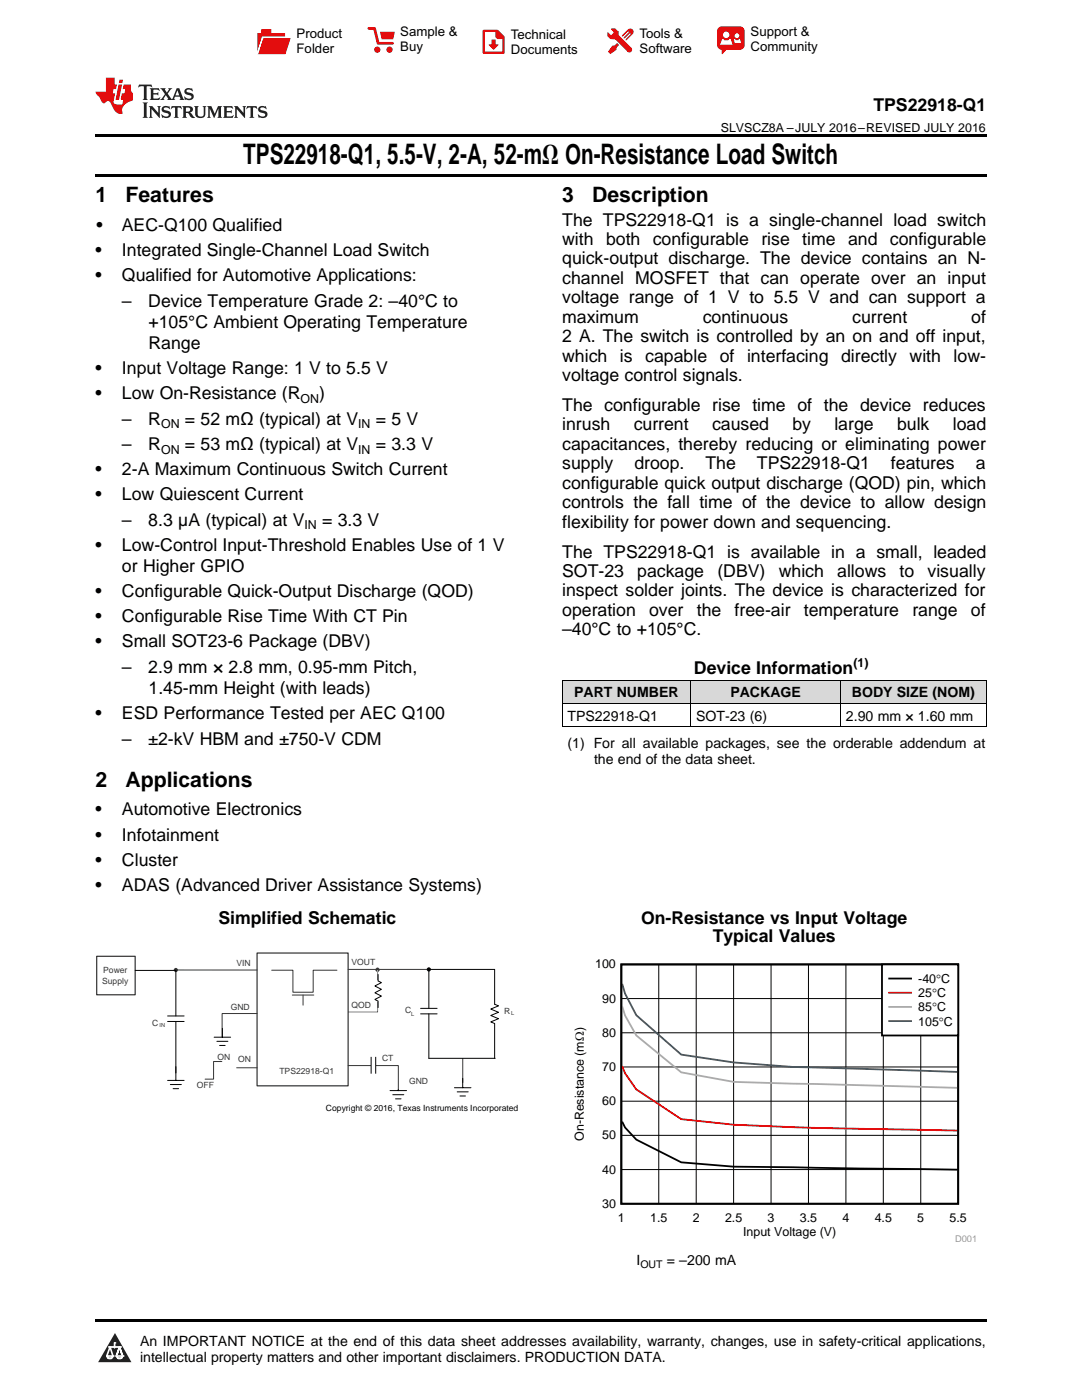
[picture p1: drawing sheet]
<svg xmlns="http://www.w3.org/2000/svg" width="216mm" height="279mm" viewBox="0 0 216 279" stroke-linecap="round" stroke-linejoin="round" font-family="sans-serif">
<defs><g id="words">
<text font-size="5.6" x="48.5" y="32.8">TPS22918-Q1, 5.5-V, 2-A, 52-mΩ On-Resistance Load Switch</text>
<g font-size="4.2">
<text x="19" y="40.4">1</text>
<text x="25" y="40.4">Features</text>
<text x="112.2" y="40.4">3</text>
<text x="118.2" y="40.4">Description</text>
<text x="19" y="157">2</text>
<text x="25" y="157">Applications</text>
</g>
<g font-size="3.5">
<text x="174.3" y="22.2">TPS22918-Q1</text>
<text x="19.2" y="46.1">•</text>
<text x="24.3" y="46.1">AEC-Q100 Qualified</text>
<text x="112.2" y="45">The TPS22918-Q1 is a single-channel load switch</text>
<text x="19" y="51.1">•</text>
<text x="24.3" y="51.1">Integrated Single-Channel Load Switch</text>
<text x="112.2" y="48.9">with</text>
<text x="112.2" y="52.8">quick-output discharge. The device contains an N-</text>
<text x="120.9" y="48.9">both</text>
<text x="130.3" y="48.9">configurable</text>
<text x="151.9" y="48.9">rise</text>
<text x="160.1" y="48.9">time</text>
<text x="169.2" y="48.9">and configurable</text>
<text x="19" y="56.1">•</text>
<text x="24.3" y="56.1">Qualified for Automotive Applications:</text>
<text x="112.2" y="56.7">channel MOSFET that can operate over an input</text>
<text x="24.3" y="61.2">–</text>
<text x="29.6" y="61.2">Device Temperature Grade 2: –40°C to</text>
<text x="29.6" y="65.4">+105°C Ambient Operating Temperature</text>
<text x="112.2" y="60.5">voltage range of 1 V to 5.5 V and can support a</text>
<text x="112.2" y="64.4">maximum</text>
<text x="140.2" y="64.4">continuous</text>
<text x="170.1" y="64.4">current</text>
<text x="193.8" y="64.4">of</text>
<text x="29.6" y="69.6">Range</text>
<text x="112.2" y="68.3">2 A. The switch is controlled by an on and off input,</text>
<text x="19" y="74.6">•</text>
<text x="24.3" y="74.6">Input Voltage Range: 1 V to 5.5 V</text>
<text x="112.2" y="72.2">which</text>
<text x="112.2" y="76.1">voltage control signals.</text>
<text x="123.7" y="72.2">is</text>
<text x="128.8" y="72.2">capable</text>
<text x="143.6" y="72.2">of</text>
<text x="149.1" y="72.2">interfacing</text>
<text x="167.8" y="72.2">directly</text>
<text x="181.5" y="72.2">with</text>
<text x="190.3" y="72.2">low-</text>
<text x="19" y="79.7">•</text>
<text x="24.3" y="79.7">Low On-Resistance (R</text>
<text x="63.7" y="79.7">)</text>
<text x="112.2" y="82">The configurable rise time of the device reduces</text>
<text x="24.3" y="84.7">–</text>
<text x="24.3" y="89.8">–</text>
<text x="29.6" y="84.7">R</text>
<text x="29.6" y="89.8">R</text>
<text x="36.9" y="84.7">= 52 mΩ (typical) at V</text>
<text x="36.9" y="89.8">= 53 mΩ (typical) at V</text>
<text x="75" y="84.7">= 5 V</text>
<text x="75" y="89.8">= 3.3 V</text>
<text x="112.2" y="85.9">inrush</text>
<text x="112.2" y="89.8">capacitances, thereby reducing or eliminating power</text>
<text x="126.4" y="85.9">current</text>
<text x="142.1" y="85.9">caused</text>
<text x="158.1" y="85.9">by</text>
<text x="166.5" y="85.9">large</text>
<text x="179" y="85.9">bulk</text>
<text x="190.1" y="85.9">load</text>
<text x="19" y="94.8">•</text>
<text x="24.3" y="94.8">2-A Maximum Continuous Switch Current</text>
<text x="112.2" y="93.7">supply</text>
<text x="126.6" y="93.7">droop.</text>
<text x="140.8" y="93.7">The</text>
<text x="151" y="93.7">TPS22918-Q1</text>
<text x="177.8" y="93.7">features</text>
<text x="194.7" y="93.7">a</text>
<text x="19" y="99.8">•</text>
<text x="24.3" y="99.8">Low Quiescent Current</text>
<text x="112.2" y="97.5">configurable quick output discharge (QOD) pin, which</text>
<text x="112.2" y="101.4">controls the fall time of the device to allow design</text>
<text x="24.3" y="104.9">–</text>
<text x="29.6" y="104.9">8.3 µA (typical) at V</text>
<text x="64.3" y="104.9">= 3.3 V</text>
<text x="112.2" y="105.3">flexibility for power down and sequencing.</text>
<text x="19" y="109.9">•</text>
<text x="24.3" y="109.9">Low-Control Input-Threshold Enables Use of 1 V</text>
<text x="112.2" y="111.3">The TPS22918-Q1 is available in a small, leaded</text>
<text x="19" y="119.2">•</text>
<text x="24.3" y="114.2">or Higher GPIO</text>
<text x="24.3" y="119.2">Configurable Quick-Output Discharge (QOD)</text>
<text x="112.2" y="115.1">SOT-23</text>
<text x="112.2" y="119">inspect solder joints. The device is characterized for</text>
<text x="127.2" y="115.1">package</text>
<text x="143.2" y="115.1">(DBV)</text>
<text x="155.4" y="115.1">which</text>
<text x="167.1" y="115.1">allows</text>
<text x="179.5" y="115.1">to</text>
<text x="185.1" y="115.1">visually</text>
<text x="19" y="124.2">•</text>
<text x="24.3" y="124.2">Configurable Rise Time With CT Pin</text>
<text x="112.2" y="122.9">operation</text>
<text x="129.5" y="122.9">over</text>
<text x="139" y="122.9">the</text>
<text x="146.6" y="122.9">free-air</text>
<text x="160.4" y="122.9">temperature</text>
<text x="182.1" y="122.9">range</text>
<text x="193.7" y="122.9">of</text>
<text x="19" y="129.2">•</text>
<text x="24.3" y="129.2">Small SOT23-6 Package (DBV)</text>
<text x="112.2" y="126.8">–40°C to +105°C.</text>
<text x="24.3" y="134.3">–</text>
<text x="29.6" y="134.3">2.9 mm × 2.8 mm, 0.95-mm Pitch,</text>
<text x="138.5" y="134.5">Device Information</text>
<text x="19" y="143.5">•</text>
<text x="24.3" y="143.5">ESD Performance Tested per AEC Q100</text>
<text x="29.6" y="138.5">1.45-mm Height (with leads)</text>
<text x="24.3" y="148.6">–</text>
<text x="29.6" y="148.6">±2-kV HBM and ±750-V CDM</text>
<text x="19" y="162.7">•</text>
<text x="19" y="167.7">•</text>
<text x="24.3" y="162.7">Automotive Electronics</text>
<text x="24.3" y="167.7">Infotainment</text>
<text x="19" y="172.8">•</text>
<text x="24.3" y="172.8">Cluster</text>
<text x="19" y="177.8">•</text>
<text x="24.3" y="177.8">ADAS (Advanced Driver Assistance Systems)</text>
<text x="43.6" y="184.5">Simplified Schematic</text>
<text x="127.9" y="184.5">On-Resistance vs Input Voltage</text>
<text x="142.2" y="188">Typical Values</text>
</g>
<g font-size="2.8">
<text x="113.2" y="143.8">TPS22918-Q1</text>
<text x="114.5" y="139.2">PART NUMBER</text>
<text x="138.9" y="143.8">SOT-23 (6)</text>
<text x="145.7" y="139.2">PACKAGE</text>
<text x="168.8" y="143.8">2.90 mm × 1.60 mm</text>
<text x="170" y="139.2">BODY SIZE (NOM)</text>
<text x="113.2" y="149.3">(1) For all available packages, see the orderable addendum at</text>
<text x="118.5" y="152.5">the end of the data sheet.</text>
<text x="127" y="252.4">I</text>
<text x="133.1" y="252.4">= –200 mA</text>
<text x="27.9" y="268.6">An IMPORTANT NOTICE at the end of this data sheet addresses availability, warranty, changes, use in safety-critical applications,</text>
<text x="27.9" y="271.8">intellectual property matters and other important disclaimers. PRODUCTION DATA.</text>
</g>
<g font-size="2.6">
<text x="59.2" y="7.6">Product</text>
<text x="59.2" y="10.6">Folder</text>
<text x="79.9" y="7.3">Sample &amp;</text>
<text x="79.9" y="10.2">Buy</text>
<text x="101.9" y="7.8">Technical</text>
<text x="101.9" y="10.8">Documents</text>
<text x="127.6" y="7.6">Tools &amp;</text>
<text x="127.6" y="10.6">Software</text>
<text x="149.8" y="7.2">Support &amp;</text>
<text x="149.8" y="10.2">Community</text>
</g>
<g font-size="2.5">
<text x="143.8" y="26.3">SLVSCZ8A –JULY 2016–REVISED JULY 2016</text>
<text x="60" y="80.4">ON</text>
<text x="32.1" y="85.4">ON</text>
<text x="71.5" y="85.4">IN</text>
<text x="32.1" y="90.5">ON</text>
<text x="71.5" y="90.5">IN</text>
<text x="60.7" y="105.6">IN</text>
<text x="170.3" y="133.1">(1)</text>
<text x="118.8" y="193.3">100</text>
<text x="183.2" y="196.2">-40qC</text>
<text x="120.1" y="200.1">90</text>
<text x="183.2" y="199">25qC</text>
<text x="183.2" y="201.8">85qC</text>
<text x="120.1" y="206.9">80</text>
<text x="183.2" y="204.7">105qC</text>
<text x="120.1" y="213.7">70</text>
<text x="120.1" y="220.6">60</text>
<text x="116.5" y="227.7" transform="rotate(-90 116.5 227.7)">On-Resistance (m:)</text>
<text x="120.1" y="227.4">50</text>
<text x="120.1" y="234.2">40</text>
<text x="120.1" y="241">30</text>
<text x="123.3" y="243.9">1</text>
<text x="129.7" y="243.9">1.5</text>
<text x="138.2" y="243.9">2</text>
<text x="144.7" y="243.9">2.5</text>
<text x="153.2" y="243.9">3</text>
<text x="159.6" y="243.9">3.5</text>
<text x="168.1" y="243.9">4</text>
<text x="174.5" y="243.9">4.5</text>
<text x="183" y="243.9">5</text>
<text x="189.5" y="243.9">5.5</text>
<text x="148.3" y="246.7">Input Voltage (V)</text>
</g>
<text font-size="2.1" x="127.8" y="253">OUT</text>
<text font-size="1.9" fill="#999" x="190.6" y="247.8">D001</text>
<g font-size="1.7" fill="#373435">
<text x="20.4" y="196.3">Supply</text>
<text x="20.6" y="194.1">Power</text>
<text x="47.2" y="192.7">VIN</text>
<text x="70.1" y="192.7">VOUT</text>
<text x="46" y="201.5">GND</text>
<text x="70.2" y="201.2">QOD</text>
<text x="80.8" y="202.2">C</text>
<text x="100.6" y="202.3">R</text>
<text x="30.3" y="204.8">C</text>
<text x="43.4" y="211.6">ON</text>
<text x="47.5" y="212">ON</text>
<text x="55.8" y="214.3">TPS22918-Q1</text>
<text x="76.3" y="211.8">CT</text>
<text x="39.3" y="217.1">OFF</text>
<text x="81.6" y="216.3">GND</text>
</g>
<text font-size="1.7" x="65" y="221.7">Copyright © 2016, Texas Instruments Incorporated</text>
<g font-size="1.1" fill="#373435">
<text x="82.1" y="202.7">L</text>
<text x="102" y="202.7">L</text>
<text x="31.8" y="205">IN</text>
</g>
</g></defs>
<g fill="#d8d8d8">
<path d="M112.2 135.8h25.6v4.6h-25.6z"/>
<path d="M137.8 135.8h29.9v4.6h-29.9z"/>
<path d="M167.7 135.8h29.1v4.6h-29.1z"/>
</g>
<path d="M22.9 266l3.3 5.9h-6.6z" fill="#231f20"/>
<path d="M21.3 270.6h1.2l-.3 .5h-.3a.53 .53 0 0 1-.6-.5z" fill-rule="evenodd" fill="#fff"/>
<path d="M21.3 270.6h1.2l-.3 .5h-.3a.53 .53 0 0 1-.6-.5z" fill="none" stroke="#231f20" stroke-width=".33"/>
<path d="M21.3 270.6l1.2 .1-.3 .4h-.5z" fill="none" stroke="#fff" stroke-width=".33"/>
<path d="M22.9 268.9h.1" fill="none" stroke="#fff" stroke-width=".33"/>
<path d="M22.9 268v.9z" fill="#fff"/>
<path d="M22.9 268v.9z" fill="none" stroke="#fff" stroke-width=".33"/>
<circle cx="22.9" cy="268" r=".16" fill="#fff"/>
<path d="M21.8 268.8h.1" fill="none" stroke="#fff" stroke-width=".33"/>
<path d="M21.8 268.8h2.2z" fill="#fff"/>
<path d="M21.8 268.8h2.2z" fill="none" stroke="#fff" stroke-width=".33"/>
<circle cx="24" cy="268.8" r=".16" fill="#fff"/>
<path d="M23.2 270.6h.1" fill="none" stroke="#fff" stroke-width=".33"/>
<path d="M23.8 268.8l-.6 1.8z" fill="#fff"/>
<path d="M23.8 268.8l-.6 1.8z" fill="none" stroke="#fff" stroke-width=".33"/>
<path d="M23.8 268.8l.7 1.8z" fill="#fff"/>
<path d="M23.8 268.8l.7 1.8z" fill="none" stroke="#fff" stroke-width=".33"/>
<path d="M24.4 270.6h.1" fill="none" stroke="#fff" stroke-width=".33"/>
<circle cx="21.3" cy="270.6" r=".16" fill="#fff"/>
<path d="M22 268.8l-.7 1.8z" fill="#fff"/>
<path d="M22 268.8l-.7 1.8z" fill="none" stroke="#fff" stroke-width=".33"/>
<path d="M22 268.8l.5 1.8z" fill="#fff"/>
<path d="M22 268.8l.5 1.8z" fill="none" stroke="#fff" stroke-width=".33"/>
<circle cx="22.5" cy="270.6" r=".16" fill="#fff"/>
<path d="M23.3 270.6h1.2a.63 .63 0 0 1-.6 .5 .63 .63 0 0 1-.6-.5z" fill-rule="evenodd" fill="#fff"/>
<path d="M23.3 270.6h1.2a.63 .63 0 0 1-.6 .5 .63 .63 0 0 1-.6-.5z" fill="none" stroke="#231f20" stroke-width=".33"/>
<path d="M23.3 270.6h1.2l-.4 .5h-.5z" fill="none" stroke="#fff" stroke-width=".33"/>
<path d="M23.2 270.6h.1" fill="none" stroke="#fff" stroke-width=".33"/>
<circle cx="24.5" cy="270.6" r=".16" fill="#fff"/>
<path d="M19 263.2h177.8v.5h-177.8z" fill="#000"/>
<path d="M114.1 191.5h80.5v56.3h-80.5z" fill-rule="evenodd" fill="#fff"/>
<path d="M124 192.5h67.2v47.7h-67.2zM124.1 223.9l.6 1.1 2.3 2.4 8.9 4.6 10.5 .8 44.6 .6" fill="none" stroke="#000" stroke-width=".36"/>
<g fill="none" stroke="#000" stroke-width=".2">
<path d="M124 199.3h67.2M131.4 192.5v47.7M138.9 192.5v47.7M146.4 192.5v47.7M153.9 192.5v47.7M161.3 192.5v47.7M168.8 192.5v47.7M176.3 192.5v47.7M183.7 192.5v47.7M124 219.8h67.2M124 212.9h67.2M124 206.1h67.2"/>
<path d="M124 233.4h67.2M124 226.6h67.2"/>
</g>
<path d="M124.1 212.8l.6 1.4 2.3 3.2 8.9 5.9 10.5 1.2a1116.3 1116.3 0 0 0 44.6 1.1" fill="none" stroke="#f00" stroke-width=".36"/>
<path d="M124.1 200.8l.6 1.9 2.3 3.9 8.9 7.4 10.5 1.9 44.6 1.2" fill="none" stroke="#aaa" stroke-width=".36"/>
<path d="M124.1 196.3l.6 2 2.3 4.3 8.9 7.9 10.5 1.5 11.9 .9 32.7 1" fill="none" stroke="#295c75" stroke-width=".36"/>
<path d="M176 192.5h15.2v14.2h-15.2z" fill-rule="evenodd" fill="#fff"/>
<path d="M176 192.5h15.2v14.2h-15.2zM177.4 195.3h4.4" fill="none" stroke="#000" stroke-width=".36"/>
<path d="M177.4 198.1h4.4" fill="none" stroke="#f00" stroke-width=".36"/>
<path d="M177.4 201h4.4" fill="none" stroke="#aaa" stroke-width=".36"/>
<path d="M177.4 203.8h4.4" fill="none" stroke="#295c75" stroke-width=".36"/>
<path d="M19.3 190.9h7.7v7.6h-7.7zM51.3 190.2h18.2v26.5h-18.2z" fill="none" stroke="#373435" stroke-width=".24"/>
<path d="M35.1 193.6h16.2" fill="none" stroke="#373435" stroke-width=".2"/>
<circle cx="35.1" cy="193.6" r=".42" fill="#373435"/>
<path d="M44.3 211.9h-1.7v3.5h-1.7M47.2 213.1h4.1M51.3 202.3h-7v4.6M69.5 212.7h10v5" fill="none" stroke="#373435" stroke-width=".2"/>
<path d="M69.5 201.9v.1zM69.5 201.9l5.9 .1h-5.9zM75.4 201.9v.1zM75.3 193.5h.1v8.5h-.1zM74.9 193.4l.3-.3h.3l.3 .3v.3l-.3 .3h-.3l-.3-.3zM75.3 193.5h.1z" fill-rule="evenodd" fill="#373435"/>
<path d="M54.2 193.6h4.2v4.4h4.1v-4.4h4.7M58.3 198.6h4.3M60.5 198.6v2M69.5 193.5h16.1M92.3 211.3v4.7" fill="none" stroke="#373435" stroke-width=".2"/>
<g fill="#fff">
<path d="M97.9 199.2h1.5v4.2h-1.5z" fill-rule="evenodd"/>
<path d="M98.1 199.2h1.4v4.1h-1.4z" fill-rule="evenodd"/>
<path d="M74.5 195.8h1.5v4.1h-1.5z" fill-rule="evenodd"/>
<path d="M74.8 195.8h1.3v4h-1.3z" fill-rule="evenodd"/>
</g>
<path d="M75.4 194.4v1.4l.7 .3-1.3 .7 1.3 .6-1.3 .7 1.3 .7-1.3 .7 .6 .3v1.4" fill="none" stroke="#000" stroke-width=".2"/>
<path d="M74.1 211.7h.8v1.9h-.8z" fill-rule="evenodd" fill="#fff"/>
<g fill="none" stroke="#000" stroke-width=".2">
<path d="M112.2 135.7h84.6M112.2 135.8v9.3M137.8 135.8v9.3M167.7 135.8v9.3M196.8 135.8v9.3M112.2 145h84.6M112.2 140.4h84.6M27 193.7h8.1M35.1 193.6v9.2M33.4 215.6h3.3M33.4 203.9h3.3M33.4 202.8h3.3"/>
<path d="M34 216.4h2.2M34.5 217.3h1.1M35.1 203.9v11.7M42.7 207h3.3M43.3 207.8h2.2M43.8 208.6h1.1M44.4 205.2v1.8M74.1 210.9v3.4M75 210.9v3.4M77.8 217.7h3.3M78.4 218.5h2.2M78.9 219.3h1.1"/>
<path d="M79.5 217.4v.3M83.9 202.3h3.3M83.9 201.2h3.3M85.6 201.2v-7.7h13.1v6.9l.8 .3-1.6 .7 1.6 .6-1.6 .7 1.6 .6-1.6 .6 .8 .4v6.9M85.6 202.3v8.9h13.2M90.7 217.1h3.3M91.2 217.9h2.2M91.8 218.7h1.1M92.3 215.2v1.9"/>
</g>
<circle cx="85.6" cy="193.5" r=".42" fill="#000"/>
<path d="M19 34.8h177.8v.5h-177.8zM19 26.8h177.8v.6h-177.8z" fill="#000"/>
<path d="M27.7 16.9l-.1 .6 .6-.3h.5v.2v2.2l-.2 .4h1l-.2-.4v-2.2v-.2h.5l.6 .3-.2-.6zM29.9 17.6l.2 .4v1.6l-.2 .4h1.9l.1-.6a1.09 1.09 0 0 1-1.3 .1v-.6h.6l.4 .2v-.7l-.2 .2h-.8v-.6l.2-.1a1.01 1.01 0 0 1 1 .3l-.1-.6zM32 17.6l.9 1.2-1 1.2h.9l-.2-.3 .5-.7 .5 .7-.3 .3h1.7l-.2-.3 .1-.4h1l.1 .4-.2 .3h1l-.3-.4-.7-2h-.5l-1 2.2-.8-1.1 .9-1.1h-.9l.2 .2-.4 .7-.4-.7 .2-.2zM35.4 18l.4 1h-.8zM37 17.7a.66 .66 0 0 0-.2 .8 .66 .66 0 0 0 .6 .4l.7 .2 .1 .2a.8 .8 0 0 1-.7 .4 .8 .8 0 0 1-.7-.5l.1 .8 .2-.2a.94 .94 0 0 0 1.1 .1 .94 .94 0 0 0 .4-.9 1.48 1.48 0 0 0-1.3-.6v-.4a1.1 1.1 0 0 1 1.2 .2l-.2-.6-.2 .1-.5-.1zM28.5 20.4l.2 .4v2.3l-.2 .4h1l-.2-.4v-2.3l.2-.4zM29.7 21.2l.2 .4v1.5l-.2 .4h.8l-.3-.4 .1-1.3 1.6 1.8v-2l.2-.4h-.7l.2 .2v1.1l-1.2-1.3zM32.5 21.3a.66 .66 0 0 0-.2 .8 .66 .66 0 0 0 .6 .4l.6 .2 .2 .2a.8 .8 0 0 1-.8 .4 .8 .8 0 0 1-.7-.5l.2 .7 .2-.1a.94 .94 0 0 0 1 .1 .94 .94 0 0 0 .5-1 1.47 1.47 0 0 0-1.3-.6l-.1-.3a1.1 1.1 0 0 1 1.3 .2l-.2-.6-.2 .1-.5-.2zM34.3 21.2l-.2 .6a.64 .64 0 0 1 .8-.3v1.6l-.2 .4h1l-.3-.4 .1-1.6a.66 .66 0 0 1 .8 .3l-.2-.6zM36.3 21.2l.3 .4v1.5l-.3 .4h1l-.2-.2v-.7h.5l.1 .1a.8 .8 0 0 0 1.2 .7l-1-1a.62 .62 0 0 0 .6-.5 .62 .62 0 0 0-.6-.7zM37.1 21.5h.1a.48 .48 0 0 1 .6 0 .48 .48 0 0 1 .1 .6l-.2 .1-.6 .1zM38.7 21.2l.2 .2a2.29 2.29 0 0 0 .4 2 1.05 1.05 0 0 0 1.7-.7v-1.3l.2-.2h-.8l.2 .4v1.1a.61 .61 0 0 1-.6 .6 .61 .61 0 0 1-.6-.6v-1.1l.3-.4zM41.3 21.2l.3 .4v1.5l-.3 .4h.8l-.2-.4v-1.4l.8 1.9 .9-1.9v1.4l-.2 .4h.9l-.2-.4v-1.5l.2-.4h-.8l-.7 1.5-.6-1.5zM44.5 21.2l.2 .4v1.5l-.2 .4h1.9l.2-.6a1.1 1.1 0 0 1-1.4 .2v-.7h.6l.4 .2v-.6l-.2 .1-.8 .1v-.6l.2-.1a1.02 1.02 0 0 1 1.1 .2l-.2-.5zM46.7 21.2l.2 .4v1.5l-.2 .4h.8l-.3-.4 .1-1.3 1.6 1.8v-2l.2-.4h-.7l.2 .2v1.1l-1.2-1.3zM49.3 21.2l-.1 .6a.64 .64 0 0 1 .8-.3v1.6l-.3 .4h1l-.2-.4v-1.6a.66 .66 0 0 1 .8 .3l-.1-.6zM51.7 21.3a.66 .66 0 0 0-.2 .7 .66 .66 0 0 0 .7 .5l.6 .2 .1 .2a.8 .8 0 0 1-.7 .4 .8 .8 0 0 1-.7-.5l.1 .7 .2-.1a.94 .94 0 0 0 1.1 .1 .94 .94 0 0 0 .4-1 1.48 1.48 0 0 0-1.2-.6l-.1-.3a1.1 1.1 0 0 1 1.2 .2l-.2-.6-.1 .1-.6-.2z" fill="#231f20"/>
<path d="M21.1 15.5v2.8h-2v.4l.9 .9a.96 .96 0 0 0 1 1 .59 .59 0 0 1 .5-.4 .59 .59 0 0 1 .5 .3l.4 .8a1.61 1.61 0 0 0 2.1 1.3 1.63 1.63 0 0 1 1.1-2.2l.9-.3v-1.5a1.6 1.6 0 0 1-.4-1.7h-1.4l-.2 .9h.5l-.2 .8h-.5l-.2 1v.3h.5l-.2 .9h-.7a.74 .74 0 0 1-1-.6l.3-1.6h-.5l.2-.8h.5l.1-.9h-.4v-1.4zM23.7 16.9l-.7 3h.8l.6-3zM23.8 15.9l-.1 .7h.7l.2-.7z" fill="#ee1d23"/>
<g fill="#d60000">
<path d="M52.1 5.8h2v.8h2.8v4.2h-5.5v-4.2h.7z" fill-rule="evenodd"/>
<path d="M52.4 7.5h5.6l-1 3.3h-5.6z" fill-rule="evenodd"/>
</g>
<path d="M52.4 7.4h5.7l-.1 .1h-5.5l-1.1 3.3z" fill-rule="evenodd" fill="#fff"/>
<path d="M52.4 7.4h5.7l-.1 .1h-5.5l-1.1 3.3z" fill="none" stroke="#fff" stroke-width=".2"/>
<path d="M73.6 5.7h1.1l.7 2.9h2.9" fill="none" stroke="#d60000" stroke-width=".55"/>
<g fill="#d60000">
<path d="M75.8 6.3h3l-.4 1.6h-2.2z" fill-rule="evenodd"/>
<circle cx="75.3" cy="9.9" r=".62"/>
<circle cx="77.7" cy="9.9" r=".62"/>
</g>
<path d="M96.5 6.2h2.7l1.3 1.2v3.1h-4z" fill="none" stroke="#d60000" stroke-width=".44"/>
<g fill="#d60000">
<path d="M98.1 7.9h.8v1h.5l-.9 1.1-1-1v-.1h.6z" fill-rule="evenodd"/>
<path d="M98.9 6.2h.3l1.3 1.2v.4h-1.3l-.3-.4z" fill-rule="evenodd"/>
<path d="M121.9 5.7h.8l.7 .6 .1 .7 2.5 2.5-.8 .8-2.3-2.3-1.1-.2-.6-.6v-.8l.7 .6 .5-.4v-.2l-.5-.5z" fill-rule="evenodd"/>
<path d="M122.2 9.1h.4l.5-.5 .4 .4-.5 .5v.4l-1.2 .9-.5-.5z" fill-rule="evenodd"/>
<path d="M125.3 5.9a.67 .67 0 0 1 .9 0 .67 .67 0 0 1 0 .9z" fill-rule="evenodd"/>
<path d="M125.3 5.9l.9 .9-1.2 1.2h-.2v-.2l1-.9v-.2h-.2l-.9 1h-.2v-.2l.9-1 .1-.2h-.3l-.9 1h-.2v-.2z" fill-rule="evenodd"/>
<circle cx="125.6" cy="9.9" r=".54"/>
</g>
<path d="M123.3 6.3v.7" fill="none" stroke="#d60000" stroke-width=".2"/>
<g fill="#d60000">
<path d="M143.4 5.5l.6-.2h3.6a.95 .95 0 0 1 1 .9v2.8a.95 .95 0 0 1-1 .9h-3.6a.95 .95 0 0 1-.9-.9v-2.8z" fill-rule="evenodd"/>
<path d="M144 9.9h.9l-.7 .9h-.2z" fill-rule="evenodd"/>
</g>
<g fill="#fff">
<path d="M146.6 8.6h1.3z"/>
<path d="M144.1 7.8h.3l.1 .2h.8l.2-.2h.3l.4 1.1h-2.5z" fill-rule="evenodd"/>
<path d="M146.4 7.8h.3l.1 .2h.5l.2-.2h.2l.2 .8h-1.3z" fill-rule="evenodd"/>
<circle cx="144.9" cy="6.9" r=".65"/>
<circle cx="147" cy="7.1" r=".48"/>
</g>
<use href="#words"/>
</svg>
